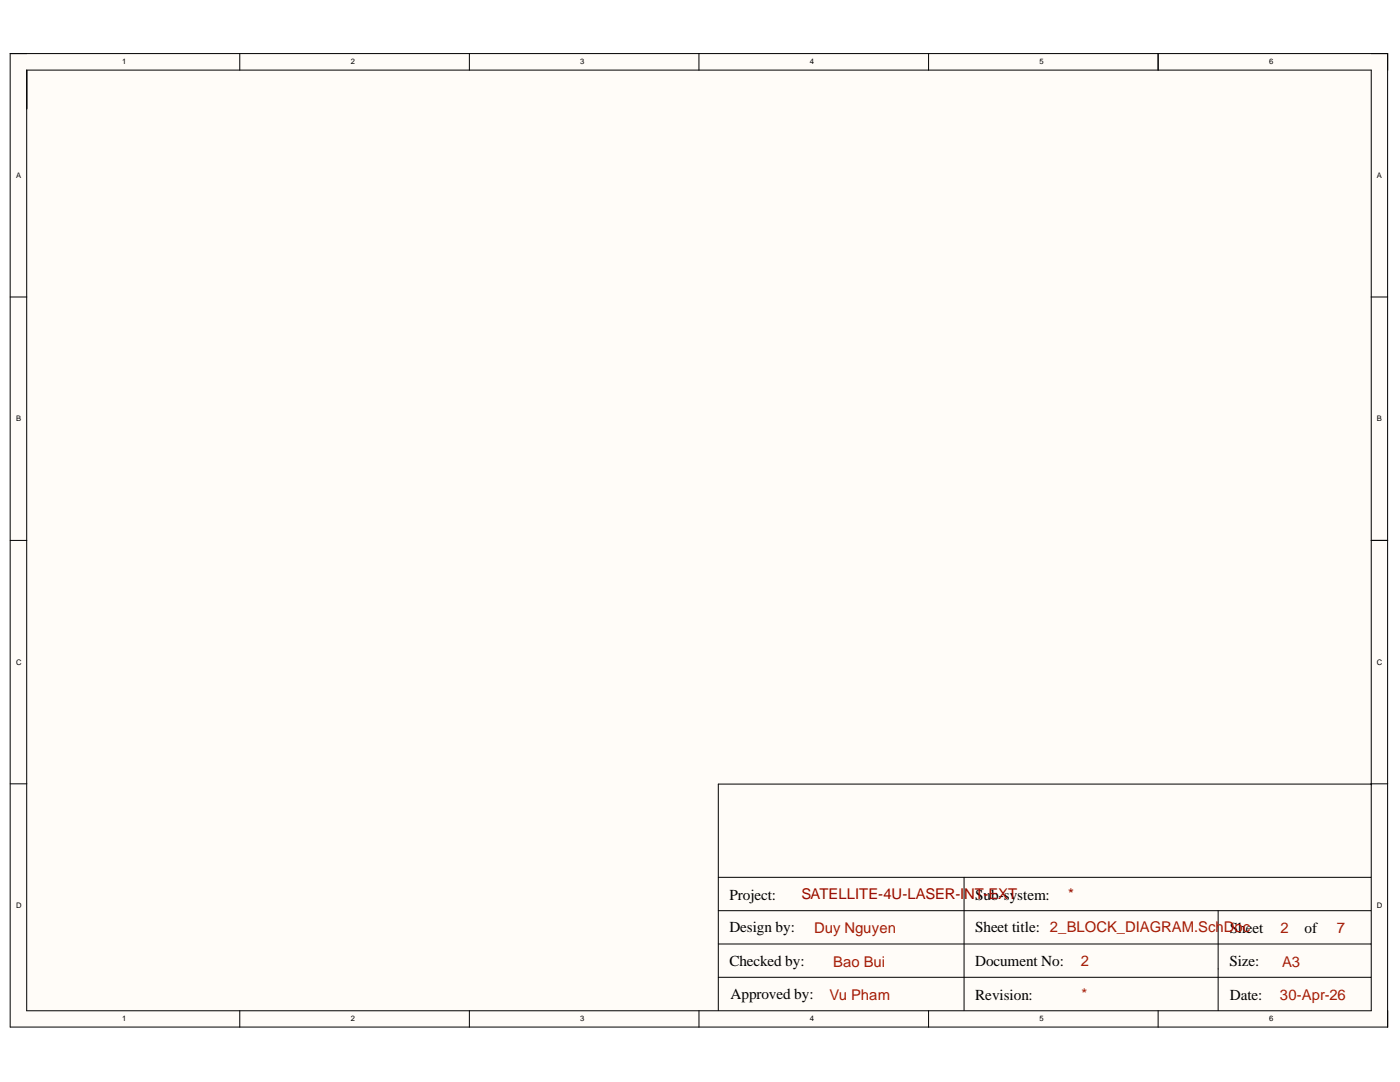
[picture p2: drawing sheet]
<svg xmlns="http://www.w3.org/2000/svg" width="279mm" height="216mm" viewBox="0 0 279 216" stroke-linecap="round" stroke-linejoin="round" font-family="sans-serif">
<defs><g id="words">
<g font-size="3">
<text x="145.6" y="179.5">Project:</text>
<text x="194.6" y="179.5">Sub-system:</text>
<text x="145.6" y="186">Design by:</text>
<text x="194.6" y="186">Sheet title: 2_BLOCK_DIAGRAM.SchDoc</text>
<text x="245.5" y="186.2">Sheet</text>
<text x="260.3" y="186.2">of</text>
<text x="145.6" y="192.8">Checked by:</text>
<text x="194.6" y="192.8">Document No:</text>
<text x="245.4" y="192.8">Size:</text>
<text x="145.8" y="199.3">Approved by:</text>
<text x="194.6" y="199.5">Revision:</text>
<text x="245.5" y="199.5">Date:</text>
</g>
<g font-size="3" fill="#980000">
<text x="159.9" y="179.4">SATELLITE-4U-LASER-INT-EXT</text>
<text x="213.1" y="179.4">*</text>
</g>
<g font-size="3" fill="#a61c00">
<text x="162.5" y="186.2">Duy Nguyen</text>
<text x="255.5" y="186.2">2</text>
<text x="266.8" y="186.2">7</text>
<text x="166.3" y="192.9">Bao Bui</text>
<text x="215.7" y="192.7">2</text>
<text x="255.9" y="192.9">A3</text>
<text x="165.5" y="199.5">Vu Pham</text>
<text x="215.9" y="199.3">*</text>
<text x="255.4" y="199.5">30-Apr-26</text>
</g>
<g font-size="1.5">
<text x="24.4" y="12.8">1</text>
<text x="70" y="12.8">2</text>
<text x="115.8" y="12.8">3</text>
<text x="161.6" y="12.8">4</text>
<text x="207.5" y="12.8">5</text>
<text x="253.3" y="12.8">6</text>
<text x="3.2" y="35.5">A</text>
<text x="274.8" y="35.5">A</text>
<text x="3.2" y="84">B</text>
<text x="274.8" y="84">B</text>
<text x="3.2" y="132.6">C</text>
<text x="274.8" y="132.6">C</text>
<text x="3.2" y="181.1">D</text>
<text x="274.8" y="181.1">D</text>
<text x="24.4" y="203.8">1</text>
<text x="70" y="203.8">2</text>
<text x="115.8" y="203.8">3</text>
<text x="161.6" y="203.8">4</text>
<text x="207.5" y="203.8">5</text>
<text x="253.3" y="203.8">6</text>
</g>
</g></defs>
<g fill="#fffcf8">
<path d="M2 10.7h274.9v194.3h-274.9z" fill-rule="evenodd"/>
<path d="M5.4 14h268.2v187.7h-268.2z" fill-rule="evenodd"/>
</g>
<g fill="none" stroke="#000" stroke-width=".2">
<path d="M5.3 14h268.4v187.7h-268.4zM47.9 10.7v3.3M93.7 10.7v3.3M139.5 10.7v3.3M185.3 10.7v3.3M231.1 10.7v3.3M276.9 10.7v194.2h-274.9v-194.2h274.9v3.3M2 59.3h3.4M273.6 59.3h3.3M2 107.8h3.4M273.6 107.8h3.3M2 156.4h3.4"/>
<path d="M273.6 156.4h3.3M273.7 156.6v-.1h-130.3v45.2M143.4 175.1h130.2M192.4 175.1v26.6M143.4 188.4h130.2M143.4 181.7h130.2M143.4 195h130.2M243.1 181.7v20M47.9 201.7v3.3M93.7 201.7v3.3M139.5 201.7v3.3M185.3 201.7v3.3"/>
<path d="M231.1 201.7v3.3M276.9 201.7v3.3"/>
</g>
<use href="#words"/>
</svg>
